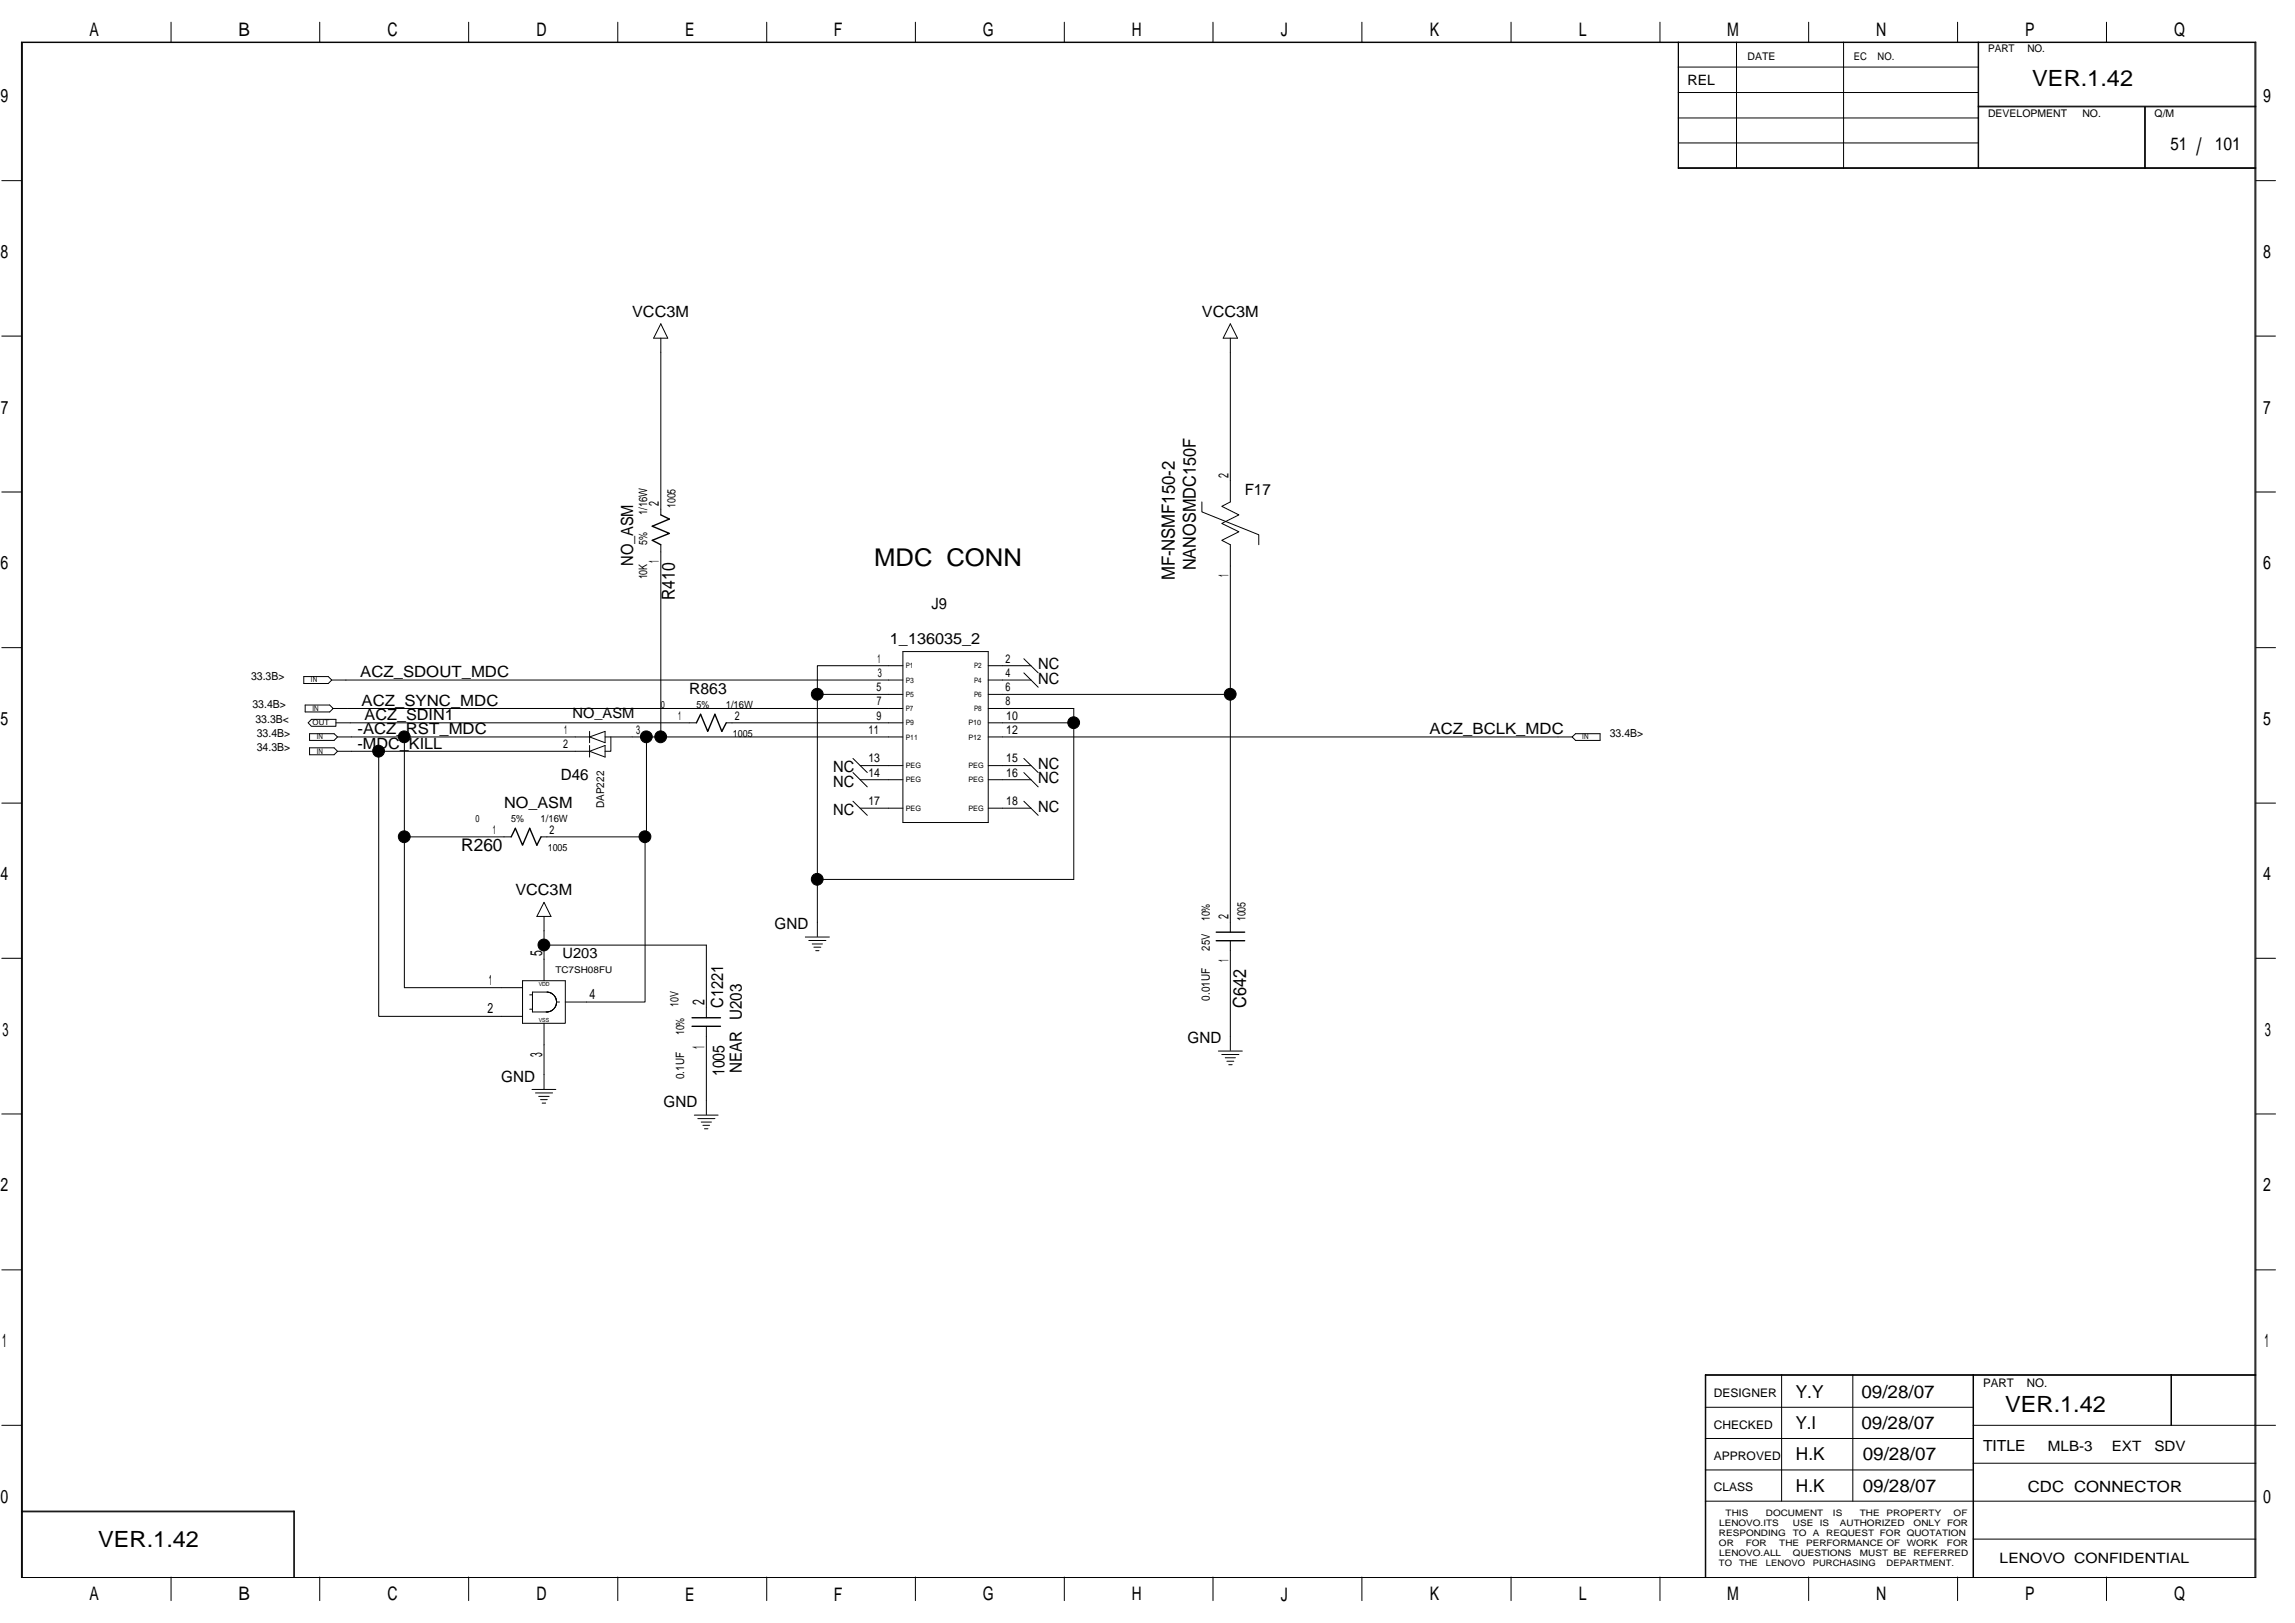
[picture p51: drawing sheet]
<svg xmlns="http://www.w3.org/2000/svg" width="420mm" height="297mm" viewBox="0 0 420 297" stroke-linecap="round" stroke-linejoin="round" font-family="sans-serif">
<defs><g id="words">
<text font-size="4.5" x="160.1" y="103.5">MDC CONN</text>
<text font-size="4.4" x="402.1" y="28.4">/</text>
<g font-size="4.1">
<text x="372.1" y="15.7">VER.1.42</text>
<text x="367.1" y="258.4">VER.1.42</text>
<text x="18" y="283.2">VER.1.42</text>
</g>
<g font-size="3.4">
<text x="16.4" y="6.6">A</text>
<text x="43.6" y="6.6">B</text>
<text x="70.9" y="6.6">C</text>
<text x="98.2" y="6.6">D</text>
<text x="125.4" y="6.6">E</text>
<text x="152.7" y="6.6">F</text>
<text x="179.9" y="6.6">G</text>
<text x="207.2" y="6.6">H</text>
<text x="234.5" y="6.6">J</text>
<text x="261.8" y="6.6">K</text>
<text x="289" y="6.6">L</text>
<text x="316.2" y="6.6">M</text>
<text x="343.5" y="6.6">N</text>
<text x="370.8" y="6.6">P</text>
<text x="398" y="6.6">Q</text>
<text x=".1" y="18.8">9</text>
<text x="414.3" y="18.8">9</text>
<text x=".1" y="47.2">8</text>
<text x="414.3" y="47.2">8</text>
<text x=".2" y="75.7">7</text>
<text x="414.3" y="75.7">7</text>
<text x=".1" y="104.2">6</text>
<text x="414.3" y="104.2">6</text>
<text x=".1" y="132.7">5</text>
<text x="414.3" y="132.7">5</text>
<text x=".1" y="161.1">4</text>
<text x="414.3" y="161.1">4</text>
<text x=".5" y="189.6">3</text>
<text x="414.6" y="189.6">3</text>
<text x=".1" y="218.1">2</text>
<text x="414.3" y="218.1">2</text>
<text x=".4" y="246.6">1</text>
<text x="414.6" y="246.6">1</text>
<text x=".1" y="275.1">0</text>
<text x="414.3" y="275.1">0</text>
<text x="16.4" y="292.9">A</text>
<text x="43.6" y="292.9">B</text>
<text x="70.9" y="292.9">C</text>
<text x="98.2" y="292.9">D</text>
<text x="125.4" y="292.9">E</text>
<text x="152.7" y="292.9">F</text>
<text x="179.9" y="292.9">G</text>
<text x="207.2" y="292.9">H</text>
<text x="234.5" y="292.9">J</text>
<text x="261.8" y="292.9">K</text>
<text x="289" y="292.9">L</text>
<text x="316.2" y="292.9">M</text>
<text x="343.5" y="292.9">N</text>
<text x="370.8" y="292.9">P</text>
<text x="398" y="292.9">Q</text>
</g>
<g font-size="3.3">
<text x="397.4" y="27.4">51</text>
<text x="405.5" y="27.4">101</text>
<text x="215.1" y="106.2" transform="rotate(-90 215.1 106.2)">MF-NSMF150-2</text>
<text x="218.9" y="104.4" transform="rotate(-90 218.9 104.4)">NANOSMDC150F</text>
<text x="123.6" y="109.9" transform="rotate(-90 123.6 109.9)">R410</text>
<text x="228.1" y="184.4" transform="rotate(-90 228.1 184.4)">C642</text>
<text x="328.7" y="255.8">Y.Y</text>
<text x="340.8" y="255.8">09/28/07</text>
<text x="328.7" y="261.6">Y.I</text>
<text x="340.8" y="261.6">09/28/07</text>
<text x="328.8" y="267.3">H.K</text>
<text x="341" y="267.3">09/28/07</text>
<text x="328.8" y="273">H.K</text>
<text x="341" y="273">09/28/07</text>
</g>
<text font-size="3.2" x="84.4" y="155.7">R260</text>
<g font-size="3.1">
<text x="115.9" y="103.6" transform="rotate(-90 115.9 103.6)">NO_ASM</text>
<text x="99.3" y="175" transform="rotate(-90 99.3 175)">5</text>
<text x="129" y="183.9" transform="rotate(-90 129 183.9)">2</text>
<text x="132.4" y="184.4" transform="rotate(-90 132.4 184.4)">C1221</text>
<text x="129" y="191.9" transform="rotate(-90 129 191.9)">1</text>
<text x="99.3" y="193.5" transform="rotate(-90 99.3 193.5)">3</text>
<text x="132.7" y="197" transform="rotate(-90 132.7 197)">1005</text>
<text x="135.8" y="196.4" transform="rotate(-90 135.8 196.4)">NEAR U203</text>
</g>
<g font-size="2.8">
<text x="115.7" y="58">VCC3M</text>
<text x="220" y="58">VCC3M</text>
<text x="227.9" y="90.6">F17</text>
<text x="170.5" y="111.4">J9</text>
<text x="162.9" y="117.9">1_136035_2</text>
<text x="65.9" y="124">ACZ_SDOUT_MDC</text>
<text x="190.1" y="122.5">NC</text>
<text x="190.1" y="125.1">NC</text>
<text x="66.2" y="129.2">ACZ_SYNC_MDC</text>
<text x="66.7" y="131.7">ACZ_SDIN1</text>
<text x="126.2" y="127.1">R863</text>
<text x="65.4" y="134.4">-ACZ_RST_MDC</text>
<text x="65.4" y="137">-MDC_KILL</text>
<text x="261.7" y="134.4">ACZ_BCLK_MDC</text>
<text x="102.7" y="142.7">D46</text>
<text x="152.6" y="144">NC</text>
<text x="152.6" y="141.4">NC</text>
<text x="190.1" y="143.3">NC</text>
<text x="190.1" y="140.7">NC</text>
<text x="92.3" y="147.9">NO_ASM</text>
<text x="152.6" y="149.2">NC</text>
<text x="190.1" y="148.5">NC</text>
<text x="94.3" y="163.8">VCC3M</text>
<text x="141.8" y="170.1">GND</text>
<text x="217.4" y="191">GND</text>
<text x="91.8" y="198">GND</text>
<text x="121.5" y="202.7">GND</text>
<text x="363" y="265.6">TITLE</text>
<text x="371.3" y="273.1">CDC CONNECTOR</text>
</g>
<g font-size="2.6">
<text x="308.9" y="15.5">REL</text>
<text x="224.9" y="87.4" transform="rotate(-90 224.9 87.4)">2</text>
<text x="120.6" y="92.7" transform="rotate(-90 120.6 92.7)">2</text>
<text x="120.6" y="103" transform="rotate(-90 120.6 103)">1</text>
<text x="224.9" y="105.6" transform="rotate(-90 224.9 105.6)">1</text>
<text x="104.8" y="131.5">NO_ASM</text>
<text x="224.9" y="168.3" transform="rotate(-90 224.9 168.3)">2</text>
<text x="103" y="175.3">U203</text>
<text x="224.9" y="176" transform="rotate(-90 224.9 176)">1</text>
<text x="89.3" y="185.5">2</text>
<text x="89.5" y="180.3">1</text>
<text x="107.9" y="182.9">4</text>
<text x="374.9" y="265.5">MLB-3</text>
<text x="386.6" y="265.5">EXT</text>
<text x="394.4" y="265.5">SDV</text>
<text x="366.1" y="286.1">LENOVO CONFIDENTIAL</text>
</g>
<g font-size="2.2">
<text x="160.6" y="121.3">1</text>
<text x="160.7" y="123.9">3</text>
<text x="184.1" y="123.9">4</text>
<text x="184.1" y="121.3">2</text>
<text x="124.2" y="131.7">1</text>
<text x="134.5" y="131.7">2</text>
<text x="160.5" y="131.7">9</text>
<text x="160.5" y="126.5">5</text>
<text x="160.5" y="129.1">7</text>
<text x="184.1" y="129.1">8</text>
<text x="184.1" y="126.5">6</text>
<text x="184.2" y="131.7">10</text>
<text x="103.1" y="136.9">2</text>
<text x="103.3" y="134.3">1</text>
<text x="116.5" y="134.3">3</text>
<text x="159" y="134.3">11</text>
<text x="184.2" y="134.3">12</text>
<text x="159" y="142.2">14</text>
<text x="159" y="139.5">13</text>
<text x="184.2" y="142.2">16</text>
<text x="184.2" y="139.5">15</text>
<text x="159" y="147.4">17</text>
<text x="184.2" y="147.4">18</text>
<text x="90.2" y="152.6">1</text>
<text x="100.6" y="152.6">2</text>
<text x="313.8" y="255.7">DESIGNER</text>
<text x="363" y="253.8">PART</text>
<text x="371.1" y="253.8">NO.</text>
<text x="313.8" y="261.5">CHECKED</text>
<text x="313.8" y="267.2">APPROVED</text>
<text x="313.8" y="272.9">CLASS</text>
</g>
<g font-size="2.1">
<text x="118.5" y="94.3" transform="rotate(-90 118.5 94.3)">1/16W</text>
<text x="123.7" y="93" transform="rotate(-90 123.7 93)">1005</text>
<text x="118.5" y="99.7" transform="rotate(-90 118.5 99.7)">5%</text>
<text x="118.5" y="106" transform="rotate(-90 118.5 106)">10K</text>
<text x="221.5" y="174" transform="rotate(-90 221.5 174)">25V</text>
<text x="221.5" y="168.6" transform="rotate(-90 221.5 168.6)">10%</text>
<text x="228" y="168.6" transform="rotate(-90 228 168.6)">1005</text>
<text x="124.2" y="184.3" transform="rotate(-90 124.2 184.3)">10V</text>
<text x="221.5" y="183.1" transform="rotate(-90 221.5 183.1)">0.01UF</text>
<text x="125.3" y="189.5" transform="rotate(-90 125.3 189.5)">10%</text>
<text x="125.3" y="197.5" transform="rotate(-90 125.3 197.5)">0.1UF</text>
</g>
<g font-size="2">
<text x="46" y="124.4">33.3B&gt;</text>
<text x="46.2" y="129.6">33.4B&gt;</text>
<text x="46.8" y="132.2">33.3B&lt;</text>
<text x="47" y="134.8">33.4B&gt;</text>
<text x="47" y="137.5">34.3B&gt;</text>
<text x="294.7" y="134.8">33.4B&gt;</text>
<text x="110.6" y="147.9" transform="rotate(-90 110.6 147.9)">DAP222</text>
</g>
<g font-size="1.9">
<text x="319.9" y="11">DATE</text>
<text x="339.4" y="11">EC</text>
<text x="343.7" y="11">NO.</text>
<text x="364" y="9.5">PART</text>
<text x="371.2" y="9.5">NO.</text>
<text x="364" y="21.3">DEVELOPMENT</text>
<text x="381.2" y="21.3">NO.</text>
<text x="394.5" y="21.3">Q/M</text>
</g>
<g font-size="1.8">
<text x="121" y="129.6">0</text>
<text x="127.5" y="129.6">5%</text>
<text x="132.9" y="129.6">1/16W</text>
<text x="134.2" y="134.8">1005</text>
<text x="87.1" y="150.5">0</text>
<text x="93.6" y="150.5">5%</text>
<text x="99" y="150.5">1/16W</text>
<text x="100.3" y="155.7">1005</text>
</g>
<text font-size="1.7" x="101.7" y="178.1">TC7SH08FU</text>
<g font-size="1.6">
<text x="314.7" y="281.2">RESPONDING</text>
<text x="314.7" y="279.3">LENOVO.ITS</text>
<text x="315.9" y="277.5">THIS</text>
<text x="323.3" y="277.5">DOCUMENT</text>
<text x="328.2" y="281.2">TO</text>
<text x="328.2" y="279.3">USE</text>
<text x="331.9" y="281.2">A</text>
<text x="333.2" y="279.3">IS</text>
<text x="334.3" y="281.2">REQUEST FOR QUOTATION</text>
<text x="335.6" y="277.5">IS</text>
<text x="336.8" y="279.3">AUTHORIZED</text>
<text x="340.5" y="277.5">THE</text>
<text x="345.4" y="277.5">PROPERTY</text>
<text x="350.3" y="279.3">ONLY</text>
<text x="356.5" y="279.3">FOR</text>
<text x="357.7" y="277.5">OF</text>
<text x="314.7" y="286.7">TO</text>
<text x="314.7" y="283">OR</text>
<text x="314.7" y="284.9">LENOVO.ALL</text>
<text x="318.4" y="286.7">THE</text>
<text x="319.6" y="283">FOR</text>
<text x="323.3" y="286.7">LENOVO</text>
<text x="325.7" y="283">THE</text>
<text x="328.2" y="284.9">QUESTIONS</text>
<text x="330.7" y="283">PERFORMANCE OF</text>
<text x="331.9" y="286.7">PURCHASING</text>
<text x="340.5" y="284.9">MUST BE</text>
<text x="345.4" y="286.7">DEPARTMENT.</text>
<text x="349.1" y="283">WORK</text>
<text x="350.3" y="284.9">REFERRED</text>
<text x="356.4" y="283">FOR</text>
</g>
<g font-size="1.4">
<text x="56.9" y="124.9">IN</text>
<text x="165.8" y="122.3">P1</text>
<text x="165.8" y="124.9">P3</text>
<text x="178.3" y="122.3">P2</text>
<text x="178.3" y="124.9">P4</text>
<text x="57.2" y="130.1">IN</text>
<text x="165.8" y="130.2">P7</text>
<text x="165.8" y="127.6">P5</text>
<text x="178.3" y="130.2">P8</text>
<text x="178.3" y="127.6">P6</text>
<text x="57.2" y="132.7">OUT</text>
<text x="58" y="137.9">IN</text>
<text x="58" y="135.3">IN</text>
<text x="165.8" y="135.4">P11</text>
<text x="165.8" y="132.8">P9</text>
<text x="177.3" y="135.4">P12</text>
<text x="177.3" y="132.8">P10</text>
<text x="289.7" y="135.3">IN</text>
<text x="165.8" y="143.2">PEG</text>
<text x="165.8" y="140.6">PEG</text>
<text x="177.3" y="143.2">PEG</text>
<text x="177.3" y="140.6">PEG</text>
<text x="165.8" y="148.4">PEG</text>
<text x="177.3" y="148.4">PEG</text>
</g>
<g font-size="1">
<text x="98.6" y="180.5">VDD</text>
<text x="98.6" y="187">VSS</text>
</g>
</g></defs>
<path d="M121 94.2l1.5 .8-3.1 1.3 3.1 1.3-3.1 1.3 1.6 .8M127.5 132.3l.8-1.6 1.3 3.2 1.3-3.2 1.3 3.2 .8-1.6M93.6 153.2l.7-1.6 1.4 3.1 1.3-3.1 1.3 3.1 .7-1.5M222.7 170.6h5.2M222.7 172.2h5.2M126.7 186.3h5.2M126.7 187.8h5.2" fill="none" stroke="#000" stroke-width=".25"/>
<g fill="none" stroke="#000" stroke-width=".18">
<path d="M3.9 7.7h409.1v281h-409.1zM31.3 4.1v3.6M58.5 4.1v3.6M85.8 4.1v3.6M113.1 4.1v3.6M140.4 4.1v3.6M167.6 4.1v3.6M194.8 4.1v3.6M222.1 4.1v3.6M249.3 4.1v3.6M276.6 4.1v3.6M303.9 4.1v3.6"/>
<path d="M307.2 7.7v23.1h105.8M307.2 12.3h55M307.2 16.9h55M307.3 7.7v23.1M317.9 7.7v23.1M331.1 4.1v3.6M337.5 7.7v23.1M358.4 4.1v3.6M362.2 7.7v23.1M362.2 19.4h50.8M362.2 19.6h50.8M385.6 4.1v3.6"/>
<path d="M392.6 19.6v11.2M392.8 19.6v11.2M.3 33.1h3.6M307.2 30.7h105.8M307.2 21.6h55M307.3 26.2h54.9M413 33.1h3.6M121 59.3l1.2 2.6h-2.5zM225.2 59.3l1.4 2.6h-2.7zM.3 61.5h3.6M121 61.9v32.3M225.2 61.9v30l-1.5 .8 3.1 1.5-3.1 1.6 3.1 1.5-3.1 1.6 1.5 .8v70.9"/>
<path d="M413 61.5h3.6M.3 90h3.6M121 99.7v35.2M220 91.9v1.8l10.5 4.2v1.8M413 90h3.6M.3 118.5h3.6M165.3 119.3h15.6v31.2h-15.6zM413 118.5h3.6M55.6 123.8h4.5l.6 .7-.6 .6h-4.5zM55.9 129h4.5l.6 .7-.6 .6h-4.5zM56.7 134.3h4.5l.6 .6-.6 .6h-4.5zM56.7 136.9h4.5l.6 .6-.6 .6h-4.5z"/>
<path d="M57 131.7h4.5v1.2h-4.5l-.6-.6zM60.7 124.5h104.6M61 129.7h104.3M61.5 132.3h66M61.8 134.9h46.1M61.8 137.5h7.5M74 134.9v45.9h21.7M107.9 137.5h-38.6v48.5h26.4M107.9 133.9v2M107.9 136.4v2.2M107.9 134.9l2.9-1v2zM107.9 137.5l2.9-1.1v2.2z"/>
<path d="M111.8 134.9v2.6h-1M118.4 134.9v18.3h-19.4M121 134.9h44.3M121 134.9h-10.2M149.6 127.1v44.3M149.6 127.1h15.7M156.2 138.8l2.6 2.6M165.3 121.8h-15.7v5.3M165.3 132.3h-32.3M180.9 129.7h15.7v31.3h-47M187.4 120.6l2.7 2.5M187.4 123.1l2.7 2.7"/>
<path d="M187.4 138.8l2.7 2.6M188.8 121.8h-7.9M188.8 124.5h-7.9M196.6 132.3h-15.7M225.2 127.1h-44.3M287.8 134.9l.6-.6h4.5v1.2h-4.5zM287.8 134.9h-106.9M.3 147h3.6M74 153.2h19.6M118.1 153.2v30.2h-14.6M156.2 141.4l2.6 2.6M156.2 146.6l2.6 2.6"/>
<path d="M157.5 140.1h7.8M157.5 142.7h7.8M157.5 147.9h7.8M187.4 141.4l2.7 2.6M187.4 146.6l2.7 2.6M188.8 142.7h-7.9M188.8 147.9h-7.9M188.8 140.1h-7.9M413 147h3.6M.3 175.4h3.6M95.7 179.5h7.8v7.8h-7.8zM99.6 173h29.7v13.3"/>
<path d="M99.6 167.7v11.8M99.6 165.1l1.3 2.6h-2.6zM147.4 171.5h4.4M148.1 172.1h3.1M148.7 172.8h1.9M149 173.4h1.3M149.3 174h.6M225.2 172.2v20M413 175.4h3.6M97 184.7h.5M97 182.1h.5M97.4 199.4h4.4"/>
<path d="M99.6 187.3v12M100.9 181.8h.1M101 184.9h.1M101.2 182h.1M101.3 182.1l-.4-.4-.6-.1h-2.8v3.6h2.8l.7-.2 .3-.3M101.4 182.1l.3 .4 .2 .6-.1 1-.4 .6M101.5 182.2h.1M101.6 184.4h.1M101.7 182.6h.1M101.9 183.4h.5M129.3 187.8v16.2M223 192.4h4.4"/>
<path d="M223.7 193h3.1M224.3 193.6h1.9M224.6 194.2h1.3M224.9 194.9h.7M.3 203.9h3.6M98 200h3.2M98.6 200.7h1.9M99 201.3h1.2M99.3 201.9h.6M127.1 204.1h4.4M127.8 204.7h3.1M128.4 205.4h1.8"/>
<path d="M128.7 206h1.2M129 206.6h.6M413 203.9h3.6M.3 232.4h3.6M413 232.4h3.6M312.2 251.7h100.8M312.2 257.6h49M312.3 251.6v37M326.2 251.6v23.1M339.2 251.6v23.1M361.2 251.6v37M361.3 251.6v37"/>
<path d="M397.5 251.6v9.3M413 251.6h-100.8v37M.3 260.9h3.6M3.9 276.6h50v12M3.9 276.7h50M53.8 276.6v12M312.2 274.7h100.8M312.2 263.3h49M312.2 269h49M361.2 267.8h51.8M361.2 260.9h55.4M4.1 288.6v-280.8h408.7v280.8"/>
<path d="M31.3 288.6v4.3M58.5 288.6v4.3M85.8 288.6v4.3M113.1 288.6v4.3M140.4 288.6v4.3M167.6 288.6v4.3M194.8 288.6v4.3M222.1 288.6v4.3M249.3 288.6v4.3M276.6 288.6v4.3M303.9 288.6v4.3M331.1 288.6v4.3"/>
<path d="M358.4 288.6v4.3M361.2 281.7h51.8M385.6 288.6v4.3"/>
</g>
<g fill="#000" stroke="#000" stroke-width=".18">
<circle cx="69.3" cy="137.5" r="1.08"/>
<circle cx="74" cy="134.8" r="1.08"/>
<circle cx="118.3" cy="134.8" r="1.08"/>
<circle cx="121" cy="134.8" r="1.08"/>
<circle cx="149.6" cy="127.1" r="1.08"/>
<circle cx="196.6" cy="132.3" r="1.08"/>
<circle cx="225.2" cy="127.1" r="1.08"/>
<circle cx="74" cy="153.1" r="1.08"/>
<circle cx="118.1" cy="153.1" r="1.08"/>
<circle cx="99.6" cy="172.9" r="1.08"/>
<circle cx="149.6" cy="160.9" r="1.08"/>
</g>
<use href="#words"/>
</svg>
